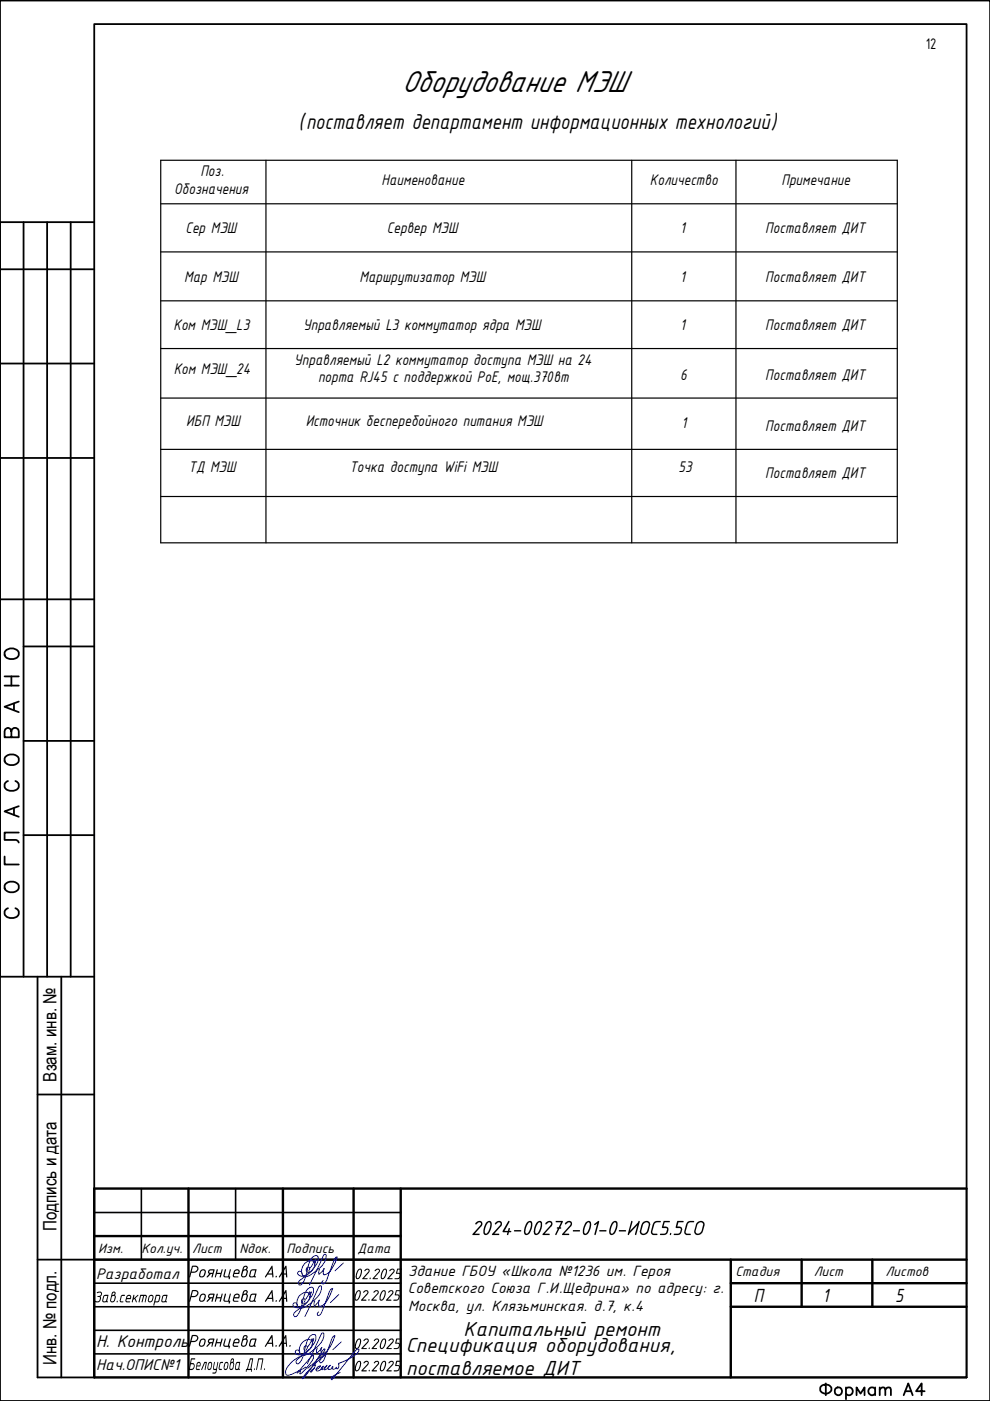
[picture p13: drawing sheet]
<svg xmlns="http://www.w3.org/2000/svg" width="210mm" height="297mm" viewBox="0 0 210 297" stroke-linecap="round" stroke-linejoin="round" font-family="sans-serif">
<defs><g id="words">
<text font-size="7" x="85.2" y="19.5">Оборудование МЭШ</text>
<g font-size="6.6">
<text x="4.9" y="195.8" transform="rotate(-90 4.9 195.8)">С О Г Л А С О В А Н О</text>
<text x="172.5" y="297.7">Формат A4</text>
</g>
<text font-size="4.9" x="63.3" y="27.4">(поставляет департамент информационных технологий)</text>
<g font-size="4.7">
<text x="99.8" y="261.9">2024-00272-01-0-ИОС5.5CО</text>
<text x="86" y="286.6">Спецификация оборудования,</text>
<text x="98.3" y="283.2">Капитальный ремонт</text>
<text x="86.1" y="291.6">поставляемое ДИТ</text>
</g>
<g font-size="4.3">
<text x="159.8" y="276.1">П</text>
<text x="174.4" y="276.1">1</text>
<text x="189.8" y="276.1">5</text>
</g>
<g font-size="3.9">
<text x="12" y="229.3" transform="rotate(-90 12 229.3)">Взам. инв. №</text>
<text x="12" y="261" transform="rotate(-90 12 261)">Подпись и дата</text>
<text x="39.8" y="276">Роянцева А</text>
<text x="39.8" y="270.8">Роянцева А</text>
<text x="58.1" y="276">.А</text>
<text x="58.1" y="270.8">.А</text>
<text x="20.4" y="285.5">Н. Контроль</text>
<text x="39.8" y="285.6">Роянцева А</text>
<text x="58.1" y="285.6">.А</text>
<text x="61" y="285.6">.</text>
<text x="12" y="289.4" transform="rotate(-90 12 289.4)">Инв. № подл.</text>
<text x="39.9" y="290.5">Белоусова Д</text>
<text x="53.6" y="290.5">.П.</text>
</g>
<g font-size="3.6">
<text x="19.8" y="276.1">Зав .сектора</text>
<text x="20.4" y="290.5">Нач.ОПИС№1</text>
</g>
<g font-size="3.5">
<text x="196.3" y="10.3">12</text>
<text x="37" y="41.2">Обозначения</text>
<text x="42.5" y="37.4">Поз.</text>
<text x="80.9" y="39.3">Наименование</text>
<text x="137.8" y="39.3">Количество</text>
<text x="165.7" y="39.3">Примечание</text>
<text x="39.3" y="49.5">Сер МЭШ</text>
<text x="82" y="49.5">Сервер МЭШ</text>
<text x="144.2" y="49.5">1</text>
<text x="162.3" y="49.5">Поставляет ДИТ</text>
<text x="39.1" y="59.9">Мар МЭШ</text>
<text x="76.2" y="59.9">Маршрутизатор МЭШ</text>
<text x="144.2" y="59.9">1</text>
<text x="162.3" y="59.9">Поставляет ДИТ</text>
<text x="36.8" y="70">Ком МЭШ_L3</text>
<text x="64.3" y="70">Управляемый L3 коммутатор ядра МЭШ</text>
<text x="144.2" y="70">1</text>
<text x="162.3" y="70">Поставляет ДИТ</text>
<text x="62.4" y="77.3">Управляемый L2 коммутатор доступа МЭШ на 24</text>
<text x="36.8" y="79.2">Ком МЭШ_24</text>
<text x="67.4" y="81.1">порта RJ45 с поддержкой PoE, мощ.370вт</text>
<text x="144.2" y="80.5">6</text>
<text x="162.3" y="80.5">Поставляет ДИТ</text>
<text x="39.5" y="90.2">ИБП МЭШ</text>
<text x="64.8" y="90.2">Источник бесперебойного питания МЭШ</text>
<text x="144.5" y="90.7">1</text>
<text x="162.3" y="91.4">Поставляет ДИТ</text>
<text x="40" y="100.1">ТД МЭШ</text>
<text x="74.1" y="100.1">Точка доступа WiFi МЭШ</text>
<text x="143.9" y="100.1">53</text>
<text x="162.3" y="101.4">Поставляет ДИТ</text>
<text x="20.4" y="271.1">Разработал</text>
<text x="74.7" y="275.8">02.025</text>
<text x="75" y="271.2">02.025</text>
<text x="74.8" y="286">02.025</text>
<text x="74.8" y="290.8">02.025</text>
</g>
<g font-size="3.4">
<text x="86.5" y="274.2">Советского Союза Г.И.Щедрина» по адресу: г.</text>
<text x="86.6" y="270.5">Здание ГБОУ «Школа №1236 им. Героя</text>
<text x="86.6" y="277.9">Москва, ул. Клязьминская. д.7, к.4</text>
</g>
<g font-size="3.1">
<text x="20.8" y="265.8">Изм.</text>
<text x="30" y="265.8">Кол.уч.</text>
<text x="40.8" y="265.8">Лист</text>
<text x="50.8" y="265.8">Nдок.</text>
<text x="60.7" y="265.8">Подпись</text>
<text x="75.8" y="265.8">Дата</text>
<text x="155.9" y="270.5">Стадия</text>
<text x="172.6" y="270.5">Лист</text>
<text x="187.7" y="270.5">Листов</text>
</g>
</g></defs>
<g fill="none" stroke="#000" stroke-width=".38">
<path d="M0 .1h209.9v296.9h-209.9zM20 5.1h184.9v286.9h-184.9zM0 57.1h20M5 47.1v160M10 47.1v160M15 47.1v160M20 47.1h-20v160h20M0 77.1h20M0 97.1h20M0 127.1h20M5 137.1h15M5 157.1h15"/>
<path d="M5 177.1h15M8 207.1v84.9h12M13 207.1v84.9M8 232.1h12M8 267.1h12"/>
</g>
<path d="M34.1 34h156.1v81.1h-156.1zM56.4 34v81.1M133.9 34v81.1M156 34v81.1M34.1 43.2h156.1M34.1 53.4h156.1M34.1 63.8h156.1M34.1 73.9h156.1M34.1 84.4h156.1M34.1 95.3h156.1M34.1 105.3h156.1" fill="none" stroke="#000" stroke-width=".25"/>
<path d="M20 257.1h65M30 252v15.1M50 252v15.1M204.9 252v40h-184.9h184.9M20 267.1h65M20 272.1h65M20 277.1h65M20 287h65M20 282.1h65" fill="none" stroke="#000" stroke-width=".34"/>
<path d="M40 252v40M60 252v40M75 252v40M85 252v40M204.9 252h-184.9v40M20 267.1h184.9M20 262.1h65M154.9 267.1v24.9M154.9 277.1h50M154.9 272.1h50M170 267.1v10M185 267.1v10" fill="none" stroke="#000" stroke-width=".51"/>
<g fill="#000">
<path d="M127.1 260.8h1.4l.1 .2-.1 .1h-1.4zM131.2 260.8h1.4l.2 .2-1.5 .1zM133.9 258.9l.2 .2-.5 1.9 1.8-2.1h.2l-.8 3-.2-.3 .5-1.8-1.8 2.1-.2-.1zM138.6 259.2l.6-.3h.8l.1 .1-.1 .2h-.9l-.4 .3-.4 1.8 .3 .3h.7v.3l-1-.1-.3-.4 .4-1.8zM140.7 258.9h1.3v.3h-1.1l-.2 .8 .8 .2 .2 .6-.4 .9-1.3 .2v-.3l1.1-.2 .3-.6-.1-.4-1-.1zM142.1 261.5l.2-.1-.1 .5-.2-.1zM143.6 258.9h1.3v.3h-1.1l-.2 .8 .8 .2 .3 .6-.3 .8-.3 .2h-1.2v-.2l1.2-.2 .2-.6a.29 .29 0 0 0 0-.3 .29 .29 0 0 0-.3-.1l-.7-.1zM145.8 259.1l.5-.2h.8l.1 .1-.1 .2h-1l-.3 .3-.4 1.9 .2 .2h.8v.3h-.9l-.4-.5 .4-1.8z"/>
<path d="M31.6 274.8l.4-.3h.3l.2 .2-.1 .9-.3 .5h-.5l-.2-.2zM31.8 274.8l-.2 .8a.32 .32 0 0 0 .3 .3 .32 .32 0 0 0 .3-.3l.1-.5a.3 .3 0 0 0-.1-.4 .3 .3 0 0 0-.4 .1z"/>
<path d="M33 274.6l.8-.1 .2 .5-.3 1-.2 .1h-.6l-.2 .7h-.1zM33.2 274.8l-.3 1.1h.5l.2-.2 .2-.9z"/>
<path d="M34.7 274.8l-.3 .9 .1 .2 .6-.2 .2-.9zM34.4 274.8l.4-.3 .7 .1-.2 1.3a.16 .16 0 0 1 0 .3 .16 .16 0 0 1-.2-.2l-.7 .1-.2-.1z"/>
<path d="M50 274.6l-.3 .4h.8v-.1a.33 .33 0 0 0-.1-.4 .33 .33 0 0 0-.4 .1zM49.7 274.4l.8-.1 .3 .4-.1 .6h-1v.4l.8 .1v.2h-.8a.34 .34 0 0 1-.3-.5z"/>
<path d="M50 269.4l-.3 .5h.8v-.2a.33 .33 0 0 0-.1-.4 .33 .33 0 0 0-.4 .1zM49.7 269.3l.8-.2 .3 .4-.1 .6h-1v.5h.8v.2h-.8a.34 .34 0 0 1-.3-.4z"/>
<path d="M51.8 273.9l-.2 .4h.3a.28 .28 0 0 0 .4-.2 .28 .28 0 0 0-.2-.4 .28 .28 0 0 0-.3 .2zM51.6 273.7l.6-.2a.4 .4 0 0 1 .3 .4 .4 .4 0 0 1-.2 .4l.3 .4-.3 1-.4 .3h-.5l-.2-.2-.1-.4zM51.7 274.6l-.3 .8a.38 .38 0 0 0 .4 .4 .38 .38 0 0 0 .4-.4l.1-.5a.33 .33 0 0 0-.2-.4 .33 .33 0 0 0-.4 .1z"/>
<path d="M51.8 268.7l-.2 .5 .3-.1a.28 .28 0 0 0 .4-.2 .28 .28 0 0 0-.2-.3 .28 .28 0 0 0-.3 .1zM51.6 268.5l.6-.1a.4 .4 0 0 1 .3 .3 .4 .4 0 0 1-.2 .4l.3 .4-.3 1.1-.3 .2h-.6l-.2-.1-.1-.5zM51.7 269.4l-.3 .8a.38 .38 0 0 0 .4 .4 .38 .38 0 0 0 .4-.4l.1-.5a.33 .33 0 0 0-.2-.4 .33 .33 0 0 0-.4 .1z"/>
<path d="M53.4 274.6l-.4 1 .3 .2 .5-.2 .3-1.1zM53.3 274.3h1.1l-.3 1.4a.18 .18 0 0 1 .1 .3 .18 .18 0 0 1-.3 0h-.8a.32 .32 0 0 1-.3-.5z"/>
<path d="M53.4 269.4l-.4 1 .3 .2 .5-.1 .3-1.1zM53.3 269.2l1.1-.1-.3 1.4a.18 .18 0 0 1 .1 .3 .18 .18 0 0 1-.3 0h-.8a.32 .32 0 0 1-.3-.4z"/>
<path d="M57.6 274.1l-.7 1.1h.8zM57.6 273.6l.2-.1 .2 2.5h-.3v-.6h-.9l-.4 .6h-.2v-.2z"/>
<path d="M57.6 268.9l-.7 1.1h.8zM57.6 268.4h.2l.2 2.4h-.3v-.6h-.9l-.4 .6h-.2v-.1z"/>
<path d="M130.2 259.2l-.5 .9-.2 1a.37 .37 0 0 0 .2 .5 .37 .37 0 0 0 .5-.4l.4-1.5a.38 .38 0 0 0 0-.4 .38 .38 0 0 0-.4-.1zM129.8 259.2l.5-.3a.87 .87 0 0 1 .6 1.3l-.7 1.4-.4 .3-.4-.1-.2-.4v-.8z"/>
<path d="M136.4 259.4l-.4 1.6a.62 .62 0 0 0 .6 .6 .62 .62 0 0 0 .6-.6l.3-1.3a.58 .58 0 0 0-.4-.6 .58 .58 0 0 0-.7 .3zM136.3 259.2l.5-.3h.5l.5 .3 .1 .3-.5 1.9-.8 .5-.6-.2-.4-.5 .4-1.5z"/>
<path d="M148 259.4l-.5 1.6 .1 .4 .3 .2 .4-.1 .4-.4 .4-1.4a.55 .55 0 0 0-.4-.5 .55 .55 0 0 0-.7 .2zM147.8 259.2l.5-.3h.5l.4 .2 .2 .3-.5 1.9-.4 .4-.4 .2-.6-.2-.3-.6 .4-1.6z"/>
<path d="M47.7 288.9l.1-.1a.44 .44 0 0 1 .5 .1 .44 .44 0 0 1 .1 .5l-.2 .9-.3 .2-.3-.1-.2-.6zM47.8 289l-.2 .8a.28 .28 0 0 0 .3 .4 .28 .28 0 0 0 .2-.4l.2-.4a.27 .27 0 0 0-.1-.4 .27 .27 0 0 0-.4 0z"/>
<path d="M49.1 288.3l-.1 .5 .2-.1a.24 .24 0 0 0 .3-.2 .24 .24 0 0 0-.4-.2zM49 288.1h.1a.39 .39 0 0 1 .5 .1 .39 .39 0 0 1-.2 .6l.3 .5-.2 .8-.4 .3a.42 .42 0 0 1-.4-.1 .42 .42 0 0 1-.1-.5zM49.1 289l-.3 .8a.29 .29 0 0 0 .3 .4 .29 .29 0 0 0 .3-.4v-.4a.26 .26 0 0 0 0-.3 .26 .26 0 0 0-.3-.1z"/>
<path d="M50.2 289l-.2 1.2h.4l.1-.1 .2-1.1zM50.2 288.8l.7-.1-.2 1.4 .1 .4-.3-.1-.5 .1-.2-.2 .2-1.1z"/>
<path d="M49.9 284.2l-.2 .4h.8v-.5zM49.7 284l.4-.2h.4l.3 .2-.1 .8h-1l-.1 .3 .1 .2h.8v.2l-.8 .1-.3-.2-.1-.3z"/>
<path d="M51.9 283.3l-.3 .6 .3-.1a.26 .26 0 0 0 .3-.3 .26 .26 0 0 0-.3-.2zM51.6 283.3l.4-.2a.43 .43 0 0 1 .5 .3 .43 .43 0 0 1-.2 .5l.2 .2-.2 1-.4 .4h-.6l-.2-.4zM51.6 284.1l-.2 .8a.38 .38 0 0 0 .3 .4 .38 .38 0 0 0 .4-.4l.1-.5a.34 .34 0 0 0-.1-.4 .34 .34 0 0 0-.5 .1z"/>
<path d="M53 288h.7l-.4 2.2 .1 .1v.5l-.2 .1 .1-.4h-1l-.1 .4v-.5l.2-.2zM53.1 288.2l-.5 2h.5l.4-2z"/>
<path d="M53.4 284.1l-.4 1 .2 .2h.4l.2-.2 .3-1.1zM53.1 284l.4-.2 .9 .1-.3 1.3a.21 .21 0 0 1 .1 .2 .21 .21 0 0 1-.2 .2 .21 .21 0 0 1-.2-.2l-.7 .2-.3-.3z"/>
<path d="M57.6 283.6l-.7 1.1h.8zM57.5 283.1h.3l.2 2.4h-.3v-.6h-1l-.3 .6h-.2z"/>
</g>
<!-- layer: 0 -->
<g fill="#000">
<path d="M79.2 273.9l.4-.4h.5l.2 .3v.3l-1.2 1.4h.7v.3h-1l-.1-.2 1.3-1.4a.32 .32 0 0 0-.2-.5 .32 .32 0 0 0-.4 .3l-.2 .1zM79.5 269.3l.5-.3a.48 .48 0 0 1 .6 .3 .48 .48 0 0 1-.3 .6l-1 1.1h.8v.2h-1.1l1.2-1.5a.32 .32 0 0 0-.1-.5 .32 .32 0 0 0-.4 .2l-.2 .1zM82.4 273.8l.5-.3a.49 .49 0 0 1 .5 .4 .49 .49 0 0 1-.2 .5l-1 1.1h.7v.3l-1.1-.1 1.3-1.4a.32 .32 0 0 0-.1-.6 .32 .32 0 0 0-.5 .3v.1l-.2-.1zM82.7 269.2l.7-.2 .2 .1 .1 .4-1.2 1.5h.7v.2h-1.1v-.1l1.3-1.5a.31 .31 0 0 0-.2-.4 .31 .31 0 0 0-.4 .2l-.3 .1zM83.9 273.5h1.1l-.1 .3h-.8l-.2 .6 .8 .2 .1 .4-.4 .7-.9 .1-.1-.2 .1-.1h.8l.2-.6-.2-.3h-.6zM84.2 269h1v.2h-.8l-.2 .7h.6l.2 .5-.4 .7-.9 .1v-.2h.8l.2-.3 .1-.4-.1-.2-.8-.1zM79.3 284l.6-.2a.49 .49 0 0 1 .5 .3 .49 .49 0 0 1-.2 .6l-1 1.1h.7v.2h-1.1l1.2-1.5a.32 .32 0 0 0 0-.5 .32 .32 0 0 0-.5 .2l-.3 .1zM79.3 288.8l.4-.3h.4l.3 .6-1.2 1.4h.7v.2l-1 .1-.1-.2 1.2-1.4a.32 .32 0 0 0 0-.5 .32 .32 0 0 0-.5 .3h-.3zM82.4 284.1l.3-.3h.5l.3 .2v.4l-1.2 1.4h.7l.1 .2h-1.1l-.1-.2 1.2-1.3a.31 .31 0 0 0 0-.5 .31 .31 0 0 0-.5 .2l-.2 .1zM82.4 288.9l.7-.4 .3 .2 .1 .3-.2 .4-1 1.1h.7l.1 .2-1.1 .1-.1-.2 1.3-1.4a.35 .35 0 0 0-.2-.5 .35 .35 0 0 0-.5 .3h-.2zM84 283.8h1v.2h-.8l-.2 .7h.6l.2 .5-.3 .7-1 .1v-.2l.9-.1 .2-.5-.1-.3-.7-.1zM84 288.6h1v.1h-.8l-.2 .7h.5a.38 .38 0 0 1 .3 .6l-.3 .6-1 .1 .1-.2 .8-.1 .2-.4-.1-.4h-.7z"/>
<path d="M81.3 273.8l-.4 .5-.2 .8a.3 .3 0 0 0 .2 .4 .3 .3 0 0 0 .3-.3l.4-.9-.1-.5zM80.9 273.8l.5-.3a.68 .68 0 0 1 .3 1.1l-.2 .6-.3 .5-.5 .1-.2-.2v-1z"/>
<path d="M81.4 269.3l-.3 .6-.2 .6a.3 .3 0 0 0 .2 .5 .3 .3 0 0 0 .4-.3l.3-1.1a.26 .26 0 0 0 0-.3 .26 .26 0 0 0-.4 0zM81.2 269.1l.3-.1a.59 .59 0 0 1 .6 .3 .59 .59 0 0 1-.1 .7l-.3 .9-.3 .2h-.6v-1z"/>
<path d="M81.3 284l-.4 .7-.1 .7a.27 .27 0 0 0 .1 .4 .27 .27 0 0 0 .3-.2l.4-1.1a.27 .27 0 0 0 0-.4 .27 .27 0 0 0-.3-.1zM80.9 284.1l.4-.3a.61 .61 0 0 1 .6 .4 .61 .61 0 0 1-.1 .6l-.3 .9-.3 .2a.53 .53 0 0 1-.7-.1 .53 .53 0 0 1 .1-.7z"/>
<path d="M81.3 288.7l-.3 .5-.2 .9a.3 .3 0 0 0 .2 .4 .3 .3 0 0 0 .3-.3l.3-1a.27 .27 0 0 0 0-.4 .27 .27 0 0 0-.3-.1zM81.1 288.7l.1-.1a.59 .59 0 0 1 .7 .2 .59 .59 0 0 1-.1 .7l-.3 .8-.5 .4a.51 .51 0 0 1-.5-.2 .51 .51 0 0 1 .1-.6z"/>
</g>
<!-- layer: Layer 2 -->
<g fill="none" stroke="#00f" stroke-width=".21">
<path d="M64.4 276.1l.1-.1a.39 .39 0 0 0 0-.7 .39 .39 0 0 0-.6 .5 .58 .58 0 0 0 .4 .7 .58 .58 0 0 0 .7-.4 1.38 1.38 0 0 0 .4-2 2.02 2.02 0 0 0-2.5 2.3 .99 .99 0 0 0 .7 1 .99 .99 0 0 0 1-.3 6.4 6.4 0 0 0 3.6-3.9 .35 .35 0 0 0-.3-.6 .35 .35 0 0 0-.4 .4l-2.9 6.1M64.8 276.3a1.77 1.77 0 0 1-2.6 .6 .47 .47 0 0 1 .3-.7 .47 .47 0 0 1 .5 .6M65.4 269.4h.1a.4 .4 0 0 0 .1-.6 .4 .4 0 0 0-.5-.1 .4 .4 0 0 0-.2 .5 .54 .54 0 0 0 .4 .6 .54 .54 0 0 0 .7-.3 1.5 1.5 0 0 0 .5-2 1.82 1.82 0 0 0-2.5 1.9 1.04 1.04 0 0 0 .4 1.2 1.04 1.04 0 0 0 1.3-.2l1.1-.8a4.4 4.4 0 0 0 2.4-3.4 .32 .32 0 0 0-.4-.3 .32 .32 0 0 0-.3 .4l-2.9 6.1M65.8 269.6a1.89 1.89 0 0 1-2.6 .6 .47 .47 0 0 1 .3-.7 .47 .47 0 0 1 .6 .5M65.8 275.1l-.2 .4a9.7 9.7 0 0 1-2.9 2.5 .58 .58 0 0 0-.4 .6 .58 .58 0 0 0 .4 .6l.5-.5a10.1 10.1 0 0 0 1.2-3.8 2.27 2.27 0 0 1 1.6-2h.1a1.26 1.26 0 0 1 0 1.9l-.4 .3 .3-1.2-.4 .4 .1-.4-.9 1.6M66.8 275.8l-.2 .5v.6l1.1-1.2-.2 .7 .1 .5a1.74 1.74 0 0 0 1.9-1.3l1-2.4-.4 .3-.3 .4-1.8 4.7a.4 .4 0 0 1-.4 .4 .4 .4 0 0 1-.4-.4 .4 .4 0 0 1 .4-.4M66.8 268.4l-.2 .4a7.6 7.6 0 0 1-2.8 2.5 .62 .62 0 0 0-.6 .5 .62 .62 0 0 0 .4 .7l.5-.3 .5-1 .7-2.7a2.44 2.44 0 0 1 1.7-2.3 .36 .36 0 0 1 .4 .4 1.61 1.61 0 0 1-.7 1.8l.3-1.2-.2 .3-.3 .2 .1-.5-.8 1.6M67.7 269.1l-.1 .7v.4l1.1-1.2-.1 .4a.63 .63 0 0 0 .1 .9l.2-.1a3.1 3.1 0 0 0 1.9-2l.7-1.6a.61 .61 0 0 0-.7 .6l-1.4 3.9-.5 .9a.39 .39 0 0 1-.7 .1 .39 .39 0 0 1 .3-.6M71.8 274.5l-1.7 1.7M72.8 267.8l-1.8 1.6M64.9 286.2a.4 .4 0 0 0 .3-.6 .4 .4 0 0 0-.5-.2 .59 .59 0 0 0-.1 1 .59 .59 0 0 0 .9-.3 1.28 1.28 0 0 0 .5-2 2.1 2.1 0 0 0-2.5 2.6 .95 .95 0 0 0 .7 .7 .95 .95 0 0 0 1-.3 6.5 6.5 0 0 0 3.4-3.7l.1-.4a.32 .32 0 0 0-.3-.4 .32 .32 0 0 0-.3 .4l-2.9 6.2M65.3 286.3a1.86 1.86 0 0 1-2.6 .7 .46 .46 0 0 1 .3-.8 .46 .46 0 0 1 .5 .6"/>
<path d="M66.3 287.3l.2 .5a8.8 8.8 0 0 1-2.9 3.5l.1-.7-.7 .5 3.3-3.8a2.79 2.79 0 0 0-3.1 .5 5.1 5.1 0 0 0-2.7 3.1 .64 .64 0 0 0 .4 .7 .64 .64 0 0 0 .8-.2l3.2-1.6M66.3 285.1l-.3 .6-1 1-1.7 1.3a.64 .64 0 0 0-.5 .5 .64 .64 0 0 0 .2 .7 1.22 1.22 0 0 0 1-1.1l.7-2.3a3.6 3.6 0 0 1 1.6-2.8 .48 .48 0 0 1 .5 0 .48 .48 0 0 1 .2 .5l-.1 .8-.4 .7-.3 .1 .3-1.2-.4 .4 .1-.4-.9 1.6M66.5 289.6l.4-.2-.5 1a.49 .49 0 0 1-.5 .5l.1-.4 .7-.4M67 290.4l.6-.3 .3-.6a.89 .89 0 0 0-.8 1.1h.4l.5-.2 .7-.7a.39 .39 0 0 0-.5 .2 .39 .39 0 0 0 .2 .5l.5-.3 .4-.6-.4 .4-.1 .5 .7-.3 .5-.6-.2 .2a.39 .39 0 0 0-.2 .6 .39 .39 0 0 0 .6-.1l.4-.4a.27 .27 0 0 0-.2 .4 .27 .27 0 0 0 .4 .1l.4-.2 .1-.2a.26 .26 0 0 0 .2 .4 .26 .26 0 0 0 .3-.3v-.4a.48 .48 0 0 1 .1-.5 .48 .48 0 0 1 .4-.2l1.4-.6 1.4-.9a1.26 1.26 0 0 0 .9-1.4l-.6 .2-5 6.4a.64 .64 0 0 1 0-.7 .64 .64 0 0 1 .6-.3l1.1-.6M67.3 285.9l-.2 .3v.7l1.1-1.2v.1a.91 .91 0 0 0 0 1.2 2.8 2.8 0 0 0 2.2-2.1l.6-1.7-.3 .1-.3 .4-1.8 4.8a.43 .43 0 0 1-.3 .4 .43 .43 0 0 1-.5-.2l.3-.6M67.7 288.2l1.2-1.1-.3 .5a23 23 0 0 0-4.5 4.7 46.5 46.5 0 0 0 4.6-6.3h.2a10.9 10.9 0 0 1-3.2 3.7l-.5 .4M72.3 284.5l-1.7 1.7"/>
</g>
<use href="#words"/>
</svg>
